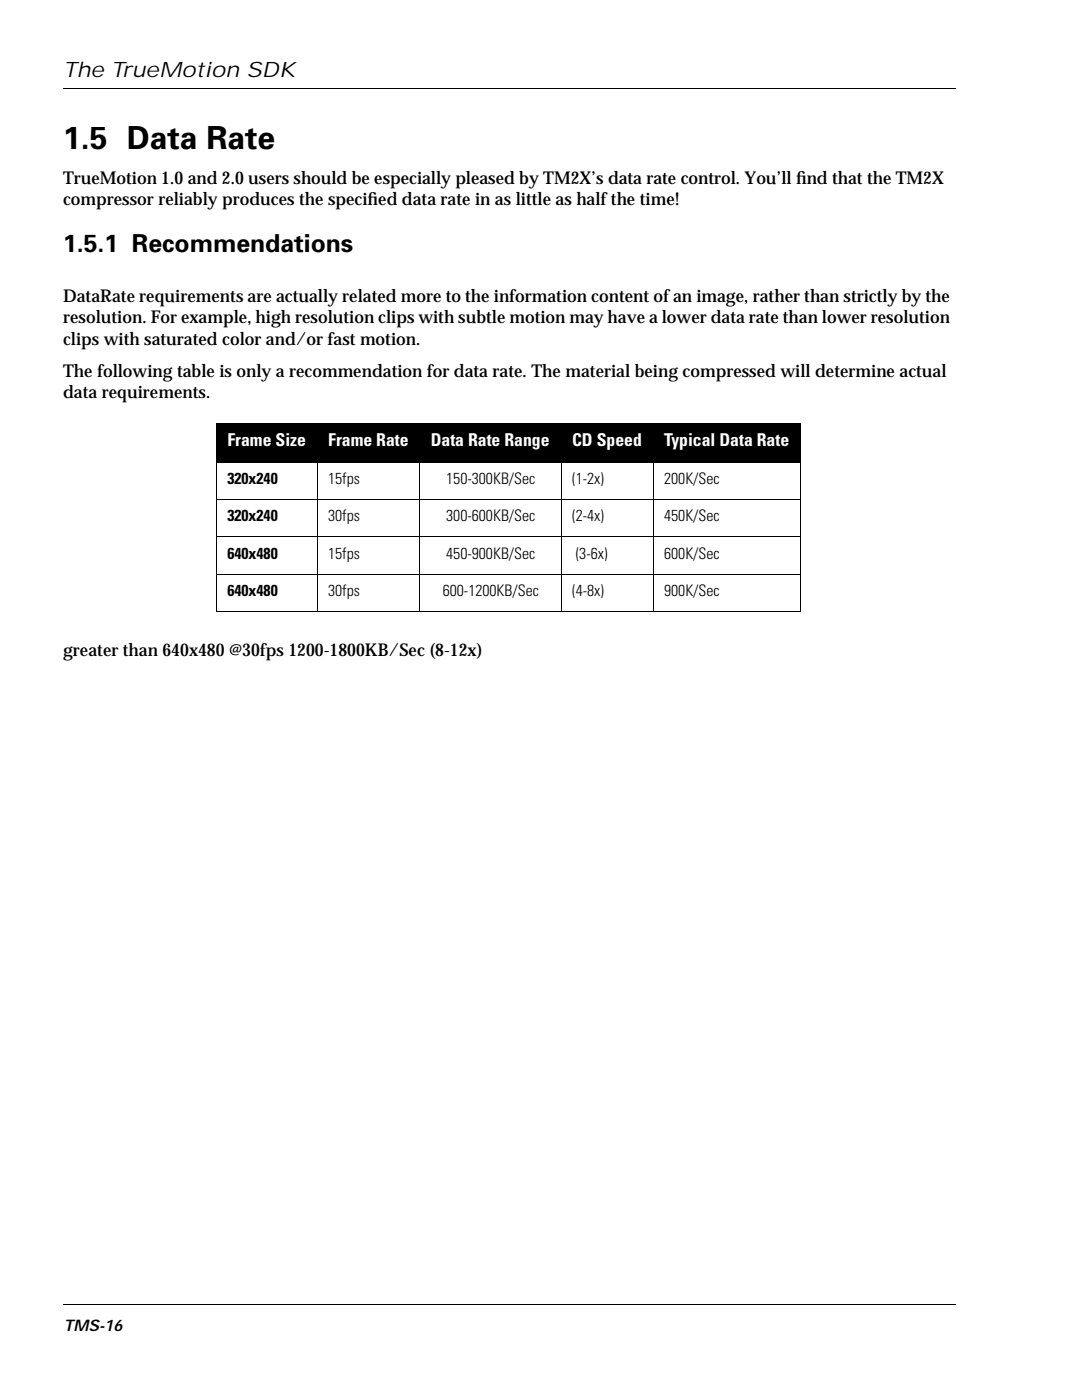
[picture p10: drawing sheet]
<svg xmlns="http://www.w3.org/2000/svg" width="216mm" height="279mm" viewBox="0 0 216 279" stroke-linecap="round" stroke-linejoin="round" font-family="sans-serif">
<defs><g id="words">
<text font-size="6.3" x="12.6" y="29.8">1.5 Data Rate</text>
<text font-size="4.9" x="12.6" y="50.4">1.5.1 Recommendations</text>
<text font-size="4.2" x="12.6" y="15.3">The TrueMotion SDK</text>
<g font-size="3.5">
<text x="12.6" y="36.7">TrueMotion 1.0 and 2.0 users should be especially pleased by TM2X’s data rate control. You’ll f</text>
<text x="12.6" y="40.9">compressor reliably produces the specif</text>
<text x="73.4" y="40.9">ied data rate in as little as half the time!</text>
<text x="158.8" y="36.7">ind that the TM2X</text>
<text x="12.6" y="60.3">DataRate requirements are actually related more to the information content of an image, rather than strictly by the</text>
<text x="12.6" y="64.6">resolution. For example, high resolution clips with subtle motion may have a lower data rate than lower resolution</text>
<text x="12.6" y="68.8">clips with saturated color and/or fast motion.</text>
<text x="12.6" y="75.1">The following table is only a recommendation for data rate. The material being compressed will determine actual</text>
<text x="12.6" y="79.4">data requirements.</text>
<text x="12.6" y="130.9">greater than 640x480 @30fps 1200-1800KB/Sec (8-12x)</text>
</g>
<g font-size="3.5" fill="#fff">
<text x="45.4" y="89.1">Frame Size</text>
<text x="65.5" y="89.1">Frame Rate</text>
<text x="85.9" y="89.1">Data Rate Range</text>
<text x="114.2" y="89.1">CD Speed</text>
<text x="132.5" y="89.1">Typical Data Rate</text>
</g>
<g font-size="3.2">
<text x="45.4" y="96.7">320x240</text>
<text x="65.5" y="96.7">15fps</text>
<text x="89" y="96.7">150-300KB/Sec</text>
<text x="114.2" y="96.7">(1-2x)</text>
<text x="132.5" y="96.7">200K/Sec</text>
<text x="45.4" y="104.1">320x240</text>
<text x="65.5" y="104.1">30fps</text>
<text x="89" y="104.1">300-600KB/Sec</text>
<text x="114.2" y="104.1">(2-4x)</text>
<text x="132.5" y="104.1">450K/Sec</text>
<text x="45.4" y="111.5">640x480</text>
<text x="65.5" y="111.5">15fps</text>
<text x="89" y="111.5">450-900KB/Sec</text>
<text x="114.9" y="111.5">(3-6x)</text>
<text x="132.5" y="111.5">600K/Sec</text>
<text x="45.4" y="118.9">640x480</text>
<text x="65.5" y="118.9">30fps</text>
<text x="88.3" y="118.9">600-1200KB/Sec</text>
<text x="114.2" y="118.9">(4-8x)</text>
<text x="132.5" y="118.9">900K/Sec</text>
<text x="12.7" y="265.6">TMS-16</text>
</g>
</g></defs>
<path d="M12.6 17.6l.1 .2zM190.6 17.6l.1 .2zM43.3 84.8h19.9v7.6h-19.9zM63.4 84.8h20.3v7.6h-20.3zM83.9 84.8h28v7.6h-28zM112.1 84.8h18.2v7.6h-18.2zM130.4 84.8h29.1v7.6h-29.1zM12.6 260.3l.1 .2zM190.6 260.3l.1 .2z" fill="#000"/>
<g fill="none" stroke="#000" stroke-width=".2">
<path d="M12.7 17.7h177.9M43.1 84.6h116.6M43.1 99.7h116.6M43.2 84.7v37.2M63.3 84.5v37.6M83.8 84.5v37.6M112 84.5v37.6M130.4 84.5v37.6M159.6 84.7v37.2M43.1 107.2h116.6M43.1 114.6h116.6M43.1 122h116.6"/>
<path d="M12.7 260.4h177.9"/>
</g>
<use href="#words"/>
</svg>
